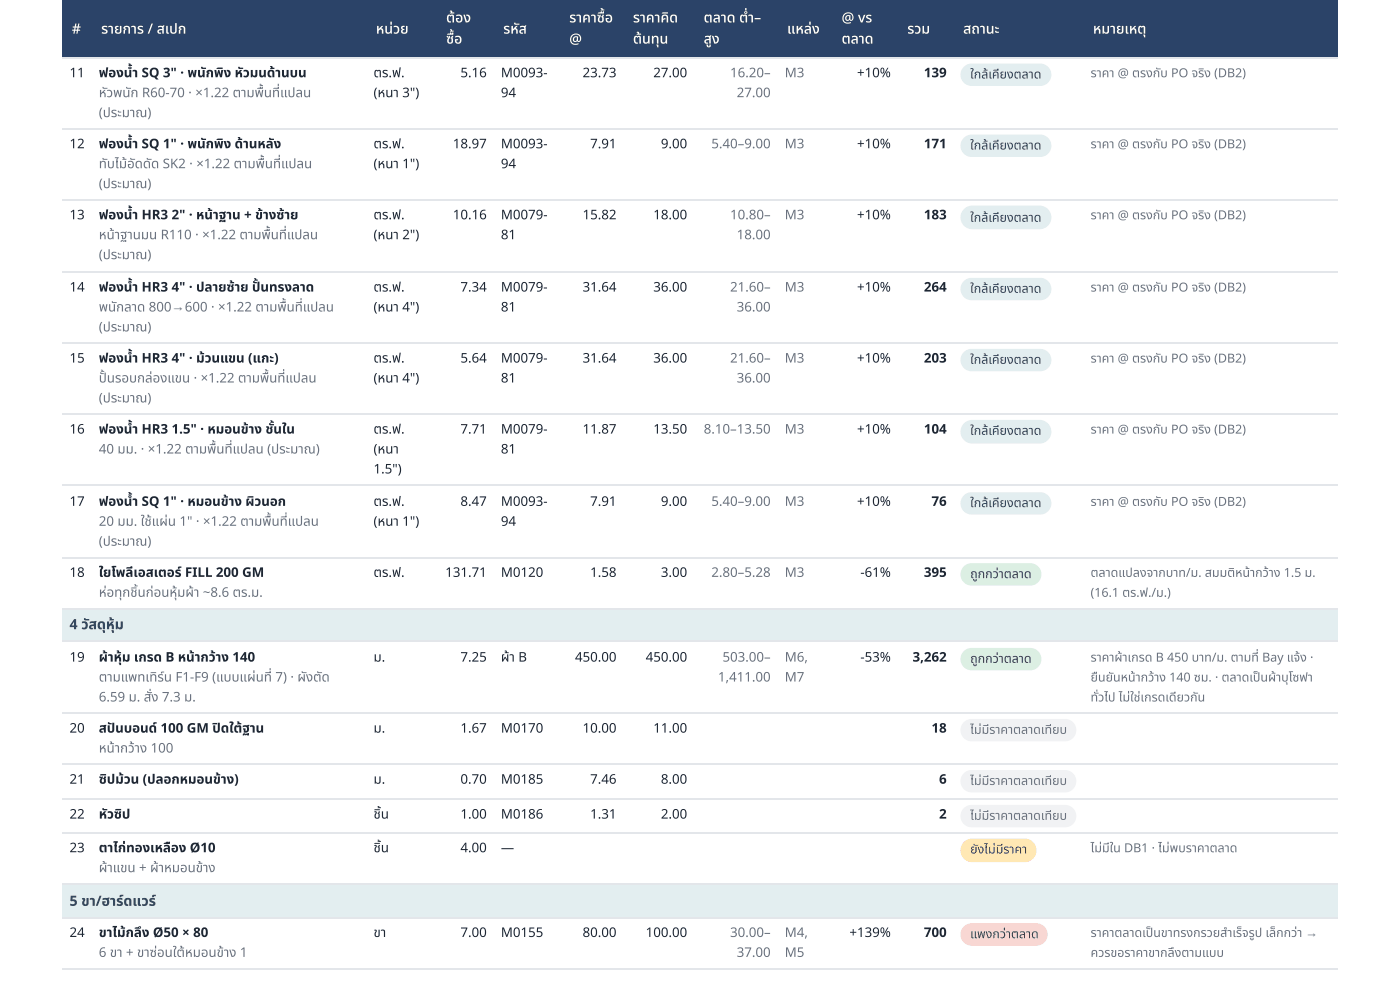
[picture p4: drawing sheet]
<svg xmlns="http://www.w3.org/2000/svg" width="297mm" height="210mm" viewBox="0 0 297 210" stroke-linecap="round" stroke-linejoin="round" font-family="sans-serif">
<defs><g id="words">
<g font-size="3" fill="#fff">
<text x="94.7" y="4.8">ต้ อง</text>
<text x="120.9" y="4.8">ราคาซื้ อ</text>
<text x="128.5" y="4.8">ซื้</text>
<text x="134.4" y="4.8">ราคาคิ ด</text>
<text x="149.5" y="4.8">ตลาด ต่ำ</text>
<text x="160.2" y="4.8">–</text>
<text x="178.8" y="4.8">@ vs</text>
<text x="15.3" y="7.1">#</text>
<text x="21.5" y="7.1">รายการ / สเปก</text>
<text x="79.8" y="7.1">หน่ วย</text>
<text x="94.7" y="9.3">ซื้ อ</text>
<text x="96.5" y="9.3">ซื้</text>
<text x="106.9" y="7.1">รหั ส</text>
<text x="110.2" y="7.1">หั</text>
<text x="120.9" y="9.3">@</text>
<text x="134.4" y="9.3">ต้ นทุ น</text>
<text x="140.1" y="9.3">ทุ</text>
<text x="149.5" y="9.3">สู ง</text>
<text x="151.2" y="9.3">สู</text>
<text x="167.2" y="7.1">แหล่ ง</text>
<text x="178.8" y="9.3">ตลาด</text>
<text x="192.7" y="7.1">รวม</text>
<text x="204.6" y="7.1">สถานะ</text>
<text x="232.1" y="7.1">หมายเหตุ</text>
</g>
<g font-size="3" fill="#2f4554">
<text x="14.8" y="133.6">4 วั สดุ หุ้ดุ หุ้ม</text>
<text x="18.9" y="133.6">วั</text>
<text x="24.4" y="133.6">หุ้</text>
<text x="14.8" y="192.4">5 ขา/ฮาร์ ดแวร์</text>
<text x="26.2" y="192.4">ร์</text>
</g>
<g font-size="2.8" fill="#1e2733">
<text x="14.8" y="16.4">11</text>
<text x="21" y="16.4">ฟองน้ำ</text>
<text x="30.1" y="16.4">SQ 3&quot; · พนั กพิ ง หั วมนด้ านบน</text>
<text x="43.7" y="16.4">นั</text>
<text x="47.5" y="16.4">พิ</text>
<text x="79.3" y="16.4">ตร.ฟ.</text>
<text x="97.8" y="16.4">5.16</text>
<text x="106.4" y="16.4">M0093-</text>
<text x="123.7" y="16.4">23.73</text>
<text x="138.7" y="16.4">27.00</text>
<text x="182" y="16.4">+10%</text>
<text x="196.2" y="16.4">139</text>
<text x="79.3" y="20.6">(หนา 3&quot;)</text>
<text x="106.4" y="20.6">94</text>
<text x="14.8" y="31.5">12</text>
<text x="21" y="31.5">ฟองน้ำ</text>
<text x="30.1" y="31.5">SQ 1&quot; · พนั กพิ ง ด้ านหลั ง</text>
<text x="43.7" y="31.5">นั</text>
<text x="47.5" y="31.5">พิ</text>
<text x="79.3" y="31.5">ตร.ฟ.</text>
<text x="79.3" y="35.7">(หนา 1&quot;)</text>
<text x="96.2" y="31.5">18.97</text>
<text x="106.4" y="31.5">M0093-</text>
<text x="106.4" y="35.7">94</text>
<text x="125.3" y="31.5">7.91</text>
<text x="140.4" y="31.5">9.00</text>
<text x="182" y="31.5">+10%</text>
<text x="196.2" y="31.5">171</text>
<text x="14.8" y="46.6">13</text>
<text x="21" y="46.6">ฟองน้ำ</text>
<text x="30.1" y="46.6">HR3</text>
<text x="36.4" y="46.6">2&quot; · หน้ าน้ ฐาน + ข้ าข้ งซ้ าซ้ ย</text>
<text x="79.3" y="46.6">ตร.ฟ.</text>
<text x="96.2" y="46.6">10.16</text>
<text x="106.4" y="46.6">M0079-</text>
<text x="123.7" y="46.6">15.82</text>
<text x="138.7" y="46.6">18.00</text>
<text x="182" y="46.6">+10%</text>
<text x="196.2" y="46.6">183</text>
<text x="79.3" y="50.8">(หนา 2&quot;)</text>
<text x="106.4" y="50.8">81</text>
<text x="14.8" y="61.9">14</text>
<text x="21" y="61.9">ฟองน้ำ</text>
<text x="30.1" y="61.9">HR3</text>
<text x="36.4" y="61.9">4&quot; · ปลายซ้ าซ้ ย ปั้ นทรงลาด</text>
<text x="55.3" y="61.9">ปั้</text>
<text x="79.3" y="61.9">ตร.ฟ.</text>
<text x="97.8" y="61.9">7.34</text>
<text x="106.4" y="61.9">M0079-</text>
<text x="123.7" y="61.9">31.64</text>
<text x="138.7" y="61.9">36.00</text>
<text x="182" y="61.9">+10%</text>
<text x="196.2" y="61.9">264</text>
<text x="79.3" y="66.1">(หนา 4&quot;)</text>
<text x="106.4" y="66.1">81</text>
<text x="14.8" y="77">15</text>
<text x="21" y="77">ฟองน้ำ</text>
<text x="30.1" y="77">HR3</text>
<text x="36.4" y="77">4&quot; · ม้ วนแขน (แกะ)</text>
<text x="43.5" y="77">ม้</text>
<text x="79.3" y="77">ตร.ฟ.</text>
<text x="97.8" y="77">5.64</text>
<text x="106.4" y="77">M0079-</text>
<text x="123.7" y="77">31.64</text>
<text x="138.7" y="77">36.00</text>
<text x="182" y="77">+10%</text>
<text x="196.2" y="77">203</text>
<text x="79.3" y="81.2">(หนา 4&quot;)</text>
<text x="106.4" y="81.2">81</text>
<text x="14.8" y="92.1">16</text>
<text x="21" y="92.1">ฟองน้ำ</text>
<text x="30.1" y="92.1">HR3</text>
<text x="36.4" y="92.1">1.5&quot; · หมอนข้ าข้ ง ชั้ นใน</text>
<text x="58.1" y="92.1">ชั้</text>
<text x="79.3" y="92.1">ตร.ฟ.</text>
<text x="97.8" y="92.1">7.71</text>
<text x="106.4" y="92.1">M0079-</text>
<text x="123.7" y="92.1">11.87</text>
<text x="138.7" y="92.1">13.50</text>
<text x="182" y="92.1">+10%</text>
<text x="196.2" y="92.1">104</text>
<text x="79.3" y="96.3">(หนา</text>
<text x="79.3" y="100.5">1.5&quot;)</text>
<text x="106.4" y="96.3">81</text>
<text x="14.8" y="107.4">17</text>
<text x="21" y="107.4">ฟองน้ำ</text>
<text x="30.1" y="107.4">SQ 1&quot; · หมอนข้ าข้ ง ผิ วนอก</text>
<text x="54" y="107.4">ผิ</text>
<text x="79.3" y="107.4">ตร.ฟ.</text>
<text x="97.8" y="107.4">8.47</text>
<text x="106.4" y="107.4">M0093-</text>
<text x="125.3" y="107.4">7.91</text>
<text x="140.4" y="107.4">9.00</text>
<text x="182" y="107.4">+10%</text>
<text x="197.8" y="107.4">76</text>
<text x="79.3" y="111.7">(หนา 1&quot;)</text>
<text x="106.4" y="111.7">94</text>
<text x="14.8" y="122.5">18</text>
<text x="21" y="122.5">ใยโพลี เอสเตอร์ FILL 200 GM</text>
<text x="79.3" y="122.5">ตร.ฟ.</text>
<text x="94.6" y="122.5">131.71</text>
<text x="106.4" y="122.5">M0120</text>
<text x="125.3" y="122.5">1.58</text>
<text x="140.4" y="122.5">3.00</text>
<text x="182.7" y="122.5">-61%</text>
<text x="196.2" y="122.5">395</text>
<text x="14.8" y="140.5">19</text>
<text x="21" y="140.5">ผ้ าผ้ หุ้ ม เกรด B หน้ าน้ กว้ าว้ ง 140</text>
<text x="25.9" y="140.5">หุ้</text>
<text x="79.3" y="140.5">ม.</text>
<text x="97.8" y="140.5">7.25</text>
<text x="106.4" y="140.5">ผ้ าผ้ B</text>
<text x="122.1" y="140.5">450.00</text>
<text x="137.1" y="140.5">450.00</text>
<text x="182.7" y="140.5">-53%</text>
<text x="193.8" y="140.5">3,262</text>
<text x="14.8" y="155.6">20</text>
<text x="21" y="155.6">สปั นบอนด์ 100 GM ปิ ดใต้ ฐาน</text>
<text x="24.5" y="155.6">ปั</text>
<text x="46.9" y="155.6">ปิ</text>
<text x="79.3" y="155.6">ม.</text>
<text x="97.8" y="155.6">1.67</text>
<text x="106.4" y="155.6">M0170</text>
<text x="123.7" y="155.6">10.00</text>
<text x="138.7" y="155.6">11.00</text>
<text x="197.8" y="155.6">18</text>
<text x="14.8" y="166.4">21</text>
<text x="21" y="166.4">ซิ ปม้ วน (ปลอกหมอนข้ าข้ ง)</text>
<text x="22.8" y="166.4">ซิ</text>
<text x="26.3" y="166.4">ม้</text>
<text x="79.3" y="166.4">ม.</text>
<text x="97.8" y="166.4">0.70</text>
<text x="106.4" y="166.4">M0185</text>
<text x="125.3" y="166.4">7.46</text>
<text x="140.4" y="166.4">8.00</text>
<text x="199.5" y="166.4">6</text>
<text x="14.8" y="173.8">22</text>
<text x="21" y="173.8">หั วซิ ป</text>
<text x="26" y="173.8">ซิ</text>
<text x="79.3" y="173.8">ชิ้ น</text>
<text x="80.9" y="173.8">ชิ้</text>
<text x="97.8" y="173.8">1.00</text>
<text x="106.4" y="173.8">M0186</text>
<text x="125.3" y="173.8">1.31</text>
<text x="140.4" y="173.8">2.00</text>
<text x="199.5" y="173.8">2</text>
<text x="14.8" y="181">23</text>
<text x="21" y="181">ตาไก่ ทองเหลื อง Ø10</text>
<text x="79.3" y="181">ชิ้ น</text>
<text x="80.9" y="181">ชิ้</text>
<text x="97.8" y="181">4.00</text>
<text x="106.4" y="181">—</text>
<text x="14.8" y="199">24</text>
<text x="21" y="199">ขาไม้ กลึ ง Ø50 × 80</text>
<text x="26.7" y="199">ม้</text>
<text x="79.3" y="199">ขา</text>
<text x="97.8" y="199">7.00</text>
<text x="106.4" y="199">M0155</text>
<text x="123.7" y="199">80.00</text>
<text x="137.1" y="199">100.00</text>
<text x="180.4" y="199">+139%</text>
<text x="196.2" y="199">700</text>
</g>
<g font-size="2.8" fill="#6b7280">
<text x="155.1" y="16.4">16.20–</text>
<text x="166.7" y="16.4">M3</text>
<text x="21" y="20.6">หั วพนั ก R60-70 · ×1.22 ตามพื้ นที่ แปลน</text>
<text x="22.7" y="20.6">หั</text>
<text x="27.7" y="20.6">นั</text>
<text x="56.1" y="20.6">พื้</text>
<text x="156.5" y="20.6">27.00</text>
<text x="21" y="24.9">(ประมาณ)</text>
<text x="21" y="35.7">ทั บไม้ อัม้ อัดดั ด SK2 · ×1.22 ตามพื้ นที่ แปลน</text>
<text x="32.1" y="35.7">ดั</text>
<text x="56.3" y="35.7">พื้</text>
<text x="151.1" y="31.5">5.40–9.00</text>
<text x="166.7" y="31.5">M3</text>
<text x="21" y="40">(ประมาณ)</text>
<text x="155.1" y="46.6">10.80–</text>
<text x="166.7" y="46.6">M3</text>
<text x="21" y="50.8">หน้ าน้ ฐานมน R110 · ×1.22 ตามพื้ นที่ แปลน</text>
<text x="57.5" y="50.8">พื้</text>
<text x="156.5" y="50.8">18.00</text>
<text x="21" y="55">(ประมาณ)</text>
<text x="155.1" y="61.9">21.60–</text>
<text x="166.7" y="61.9">M3</text>
<text x="21" y="66.1">พนั กลาด 800→600 · ×1.22 ตามพื้ นที่ แปลน</text>
<text x="21" y="70.4">(ประมาณ)</text>
<text x="24.7" y="66.1">นั</text>
<text x="60.9" y="66.1">พื้</text>
<text x="156.5" y="66.1">36.00</text>
<text x="155.1" y="77">21.60–</text>
<text x="166.7" y="77">M3</text>
<text x="21" y="81.2">ปั้ นรอบกล่ องแขน · ×1.22 ตามพื้ นที่ แปลน</text>
<text x="57.2" y="81.2">พื้</text>
<text x="156.5" y="81.2">36.00</text>
<text x="21" y="85.5">(ประมาณ)</text>
<text x="149.5" y="92.1">8.10–13.50</text>
<text x="166.7" y="92.1">M3</text>
<text x="21" y="96.3">40 มม. · ×1.22 ตามพื้ นที่ แปลน (ประมาณ)</text>
<text x="46" y="96.3">พื้</text>
<text x="151.1" y="107.4">5.40–9.00</text>
<text x="166.7" y="107.4">M3</text>
<text x="21" y="111.7">20 มม. ใช้ แผ่ น 1&quot; · ×1.22 ตามพื้ นที่ แปลน</text>
<text x="32.3" y="111.7">ช้</text>
<text x="35.7" y="111.7">ผ่</text>
<text x="57.7" y="111.7">พื้</text>
<text x="21" y="115.9">(ประมาณ)</text>
<text x="151.1" y="122.5">2.80–5.28</text>
<text x="166.7" y="122.5">M3</text>
<text x="21" y="126.7">ห่ อทุ กชิ้ นก่ อนหุ้ มผ้ าผ้ ~8.6 ตร.ม.</text>
<text x="22.7" y="126.7">ห่</text>
<text x="26" y="126.7">ทุ</text>
<text x="29.3" y="126.7">ชิ้</text>
<text x="37.7" y="126.7">หุ้</text>
<text x="153.4" y="140.5">503.00–</text>
<text x="166.7" y="140.5">M6,</text>
<text x="21" y="144.7">ตามแพทเทิ ร์ น F1-F9 (แบบแผ่ นที่</text>
<text x="21" y="149">6.59 ม. สั่ ง 7.3 ม.</text>
<text x="32.2" y="149">สั่</text>
<text x="34.9" y="144.7">ร์</text>
<text x="54.3" y="144.7">ผ่</text>
<text x="58.5" y="144.7">7) · ผั งตั ด</text>
<text x="65" y="144.7">ผั</text>
<text x="152.5" y="144.7">1,411.00</text>
<text x="166.7" y="144.7">M7</text>
<text x="21" y="159.8">หน้ าน้ กว้ าว้ ง 100</text>
<text x="21" y="185.2">ผ้ าผ้ แขน + ผ้ าผ้ หมอนข้ าข้ ง</text>
<text x="21" y="203.2">6 ขา + ขาซ่ อนใต้ หมอนข้ าข้ ง 1</text>
<text x="33.4" y="203.2">ซ่</text>
<text x="155.1" y="199">30.00–</text>
<text x="156.5" y="203.2">37.00</text>
<text x="166.7" y="199">M4,</text>
<text x="166.7" y="203.2">M5</text>
</g>
<g font-size="2.6" fill="#2f4554">
<text x="206.1" y="16.7">ใกล้ เคี ยงตลาด</text>
<text x="206.1" y="31.8">ใกล้ เคี ยงตลาด</text>
<text x="206.1" y="47.1">ใกล้ เคี ยงตลาด</text>
<text x="206.1" y="62.2">ใกล้ เคี ยงตลาด</text>
<text x="206.1" y="77.3">ใกล้ เคี ยงตลาด</text>
<text x="206.1" y="92.3">ใกล้ เคี ยงตลาด</text>
<text x="206.1" y="107.7">ใกล้ เคี ยงตลาด</text>
</g>
<g font-size="2.6" fill="#6b7280">
<text x="231.6" y="16.4">ราคา @ ตรงกั บ PO จริ ง (DB2)</text>
<text x="255.9" y="16.4">ริ</text>
<text x="231.6" y="31.5">ราคา @ ตรงกั บ PO จริ ง (DB2)</text>
<text x="255.9" y="31.5">ริ</text>
<text x="231.6" y="46.6">ราคา @ ตรงกั บ PO จริ ง (DB2)</text>
<text x="255.9" y="46.6">ริ</text>
<text x="231.6" y="61.9">ราคา @ ตรงกั บ PO จริ ง (DB2)</text>
<text x="255.9" y="61.9">ริ</text>
<text x="231.6" y="77">ราคา @ ตรงกั บ PO จริ ง (DB2)</text>
<text x="255.9" y="77">ริ</text>
<text x="231.6" y="92.1">ราคา @ ตรงกั บ PO จริ ง (DB2)</text>
<text x="255.9" y="92.1">ริ</text>
<text x="231.6" y="107.4">ราคา @ ตรงกั บ PO จริ ง (DB2)</text>
<text x="255.9" y="107.4">ริ</text>
<text x="231.6" y="122.5">ตลาดแปลงจากบาท/ม. สมมติ หน้ ากว้ าว้ ง 1.5 ม.</text>
<text x="231.6" y="126.7">(16.1 ตร.ฟ./ม.)</text>
<text x="231.6" y="140.5">ราคาผ้ าผ้ เกรด B 450 บาท/ม. ตามที่</text>
<text x="268.1" y="140.5">Bay แจ้ ง ·</text>
<text x="276.2" y="140.5">จ้</text>
<text x="231.6" y="144.7">ยื นยั นหน้ ากว้ าว้ ง 140 ซม. · ตลาดเป็ นผ้ าผ้ บุ โซฟา</text>
<text x="231.6" y="149">ทั่ วไป ไม่ ใม่ ช่ เช่ กรดเดี ยวกั น</text>
<text x="233.2" y="144.7">ยื</text>
<text x="233.3" y="149.1">ทั่</text>
<text x="236.4" y="144.7">ยั</text>
<text x="206.1" y="155.8">ไม่ มีม่ ราคาตลาดเที ยบ</text>
<text x="210.1" y="155.8">มี</text>
<text x="206.1" y="166.7">ไม่ มีม่ ราคาตลาดเที ยบ</text>
<text x="210.1" y="166.7">มี</text>
<text x="206.1" y="174.1">ไม่ มีม่ ราคาตลาดเที ยบ</text>
<text x="210.1" y="174.1">มี</text>
<text x="231.6" y="181">ไม่ มีม่ ใมีน DB1 · ไม่ พบราคาตลาด</text>
<text x="248.4" y="181">ม่</text>
<text x="231.6" y="199">ราคาตลาดเป็ นขาทรงกรวยสำ</text>
<text x="231.6" y="203.2">ควรขอราคาขากลึ งตามแบบ</text>
<text x="261.7" y="199">เร็ จรู ป เล็ กกว่ าว่ →</text>
<text x="263.9" y="199">ร็</text>
</g>
<g font-size="2.6" fill="#1f6b3a">
<text x="206.1" y="122.8">ถู กกว่ าว่ ตลาด</text>
<text x="207.7" y="122.8">ถู</text>
<text x="206.1" y="140.8">ถู กกว่ าว่ ตลาด</text>
<text x="207.7" y="140.8">ถู</text>
</g>
<g font-size="2.6" fill="#7a5200">
<text x="206.1" y="181.2">ยั งไม่ มีม่ ราคา</text>
<text x="207.6" y="181.2">ยั</text>
<text x="213.1" y="181.2">มี</text>
</g>
<text font-size="2.6" fill="#8a2b20" x="206.1" y="199.2">แพงกว่ าว่ ตลาด</text>
</g></defs>
<g fill="#2b4368">
<path d="M13.2 0h6.4v12.2h-6.4z"/>
<path d="M19.6 0h58.2v12.2h-58.2z"/>
<path d="M77.8 0h15.1v12.2h-15.1z"/>
<path d="M92.9 0h11.9v12.2h-11.9z"/>
<path d="M104.8 0h14v12.2h-14z"/>
<path d="M118.8 0h13.8v12.2h-13.8z"/>
<path d="M132.6 0h14.8v12.2h-14.8z"/>
<path d="M147.4 0h17.7v12.2h-17.7z"/>
<path d="M165.1 0h11.6v12.2h-11.6z"/>
<path d="M176.7 0h14.1v12.2h-14.1z"/>
<path d="M190.8 0h11.9v12.2h-11.9z"/>
<path d="M202.7 0h27.5v12.2h-27.5z"/>
<path d="M230.2 0h54v12.2h-54z"/>
</g>
<g fill="#e3eef0">
<path d="M13.2 129.4h271v6.9h-271z"/>
<path d="M13.2 187.9h271v6.8h-271z"/>
</g>
<g fill="none" stroke="#e3e6ea" stroke-width=".26">
<path d="M13.2 12.3h271M13.2 27.4h271M13.2 42.5h271M13.2 57.8h271M13.2 72.9h271M13.2 88h271M13.2 103.1h271M13.2 118.4h271M13.2 129.2h271M13.2 136.1h271M13.2 151.5h271M13.2 162.3h271"/>
<path d="M13.2 169.7h271M13.2 176.9h271M13.2 187.7h271M13.2 194.9h271M13.2 205.7h271"/>
</g>
<g fill="#e3eef0">
<path d="M204.7 14.2l.6-.5 .9-.2h14.7a2.38 2.38 0 0 1 2.4 2.4 2.38 2.38 0 0 1-2.4 2.4h-14.5a2.38 2.38 0 0 1-2.2-1.5 2.38 2.38 0 0 1 .5-2.6z"/>
<path d="M204.7 29.3l.6-.5 .9-.2h14.7a2.38 2.38 0 0 1 2.4 2.4 2.38 2.38 0 0 1-2.4 2.3h-14.5a2.38 2.38 0 0 1-2.2-1.4 2.38 2.38 0 0 1 .5-2.6z"/>
<path d="M204.7 44.4l.7-.5 .9-.2h14.5a2.51 2.51 0 0 1 2.5 2.5 2.51 2.51 0 0 1-2.5 2.5h-14.3a2.51 2.51 0 0 1-2.3-1.6 2.51 2.51 0 0 1 .5-2.7z"/>
<path d="M204.7 59.7l.6-.5 .9-.2h14.7a2.38 2.38 0 0 1 2.4 2.4 2.38 2.38 0 0 1-2.4 2.4h-14.5a2.38 2.38 0 0 1-2.2-1.5 2.38 2.38 0 0 1 .5-2.6z"/>
<path d="M204.7 74.8l.6-.5 .9-.2h14.7a2.38 2.38 0 0 1 2.4 2.4 2.38 2.38 0 0 1-2.4 2.3h-14.5a2.38 2.38 0 0 1-2.2-1.4 2.38 2.38 0 0 1 .5-2.6z"/>
<path d="M204.7 89.9l.7-.5 .9-.2h14.5a2.51 2.51 0 0 1 2.5 2.5 2.51 2.51 0 0 1-2.5 2.5h-14.3a2.51 2.51 0 0 1-2.3-1.6 2.51 2.51 0 0 1 .5-2.7z"/>
<path d="M204.7 105.2l.6-.4 .9-.3h14.7a2.38 2.38 0 0 1 2.4 2.4 2.38 2.38 0 0 1-2.4 2.4h-14.5a2.38 2.38 0 0 1-2.2-1.5 2.38 2.38 0 0 1 .5-2.6z"/>
</g>
<g fill="#dcefe3">
<path d="M204.7 120.3l.6-.5 .9-.2h12.6a2.38 2.38 0 0 1 2.4 2.4 2.38 2.38 0 0 1-2.4 2.4h-12.4a2.38 2.38 0 0 1-2.2-1.5 2.38 2.38 0 0 1 .5-2.6z"/>
<path d="M204.7 138.3l.8-.5 .7-.2h12.6a2.38 2.38 0 0 1 2.4 2.4 2.38 2.38 0 0 1-2.4 2.3h-12.4a2.38 2.38 0 0 1-2.2-1.4 2.38 2.38 0 0 1 .5-2.6z"/>
</g>
<g fill="#f1f2f4">
<path d="M204.7 153.4l.8-.6 .9-.1h19.8a2.38 2.38 0 0 1 2.4 2.3 2.38 2.38 0 0 1-2.4 2.4h-19.8a2.38 2.38 0 0 1-2.2-1.4 2.38 2.38 0 0 1 .5-2.6z"/>
<path d="M204.7 164.2l.8-.5 .9-.2h19.8a2.38 2.38 0 0 1 2.4 2.4 2.38 2.38 0 0 1-2.4 2.4h-19.8a2.38 2.38 0 0 1-2.2-1.5 2.38 2.38 0 0 1 .5-2.6z"/>
<path d="M204.7 171.6l.8-.5 .9-.2h19.8a2.38 2.38 0 0 1 2.4 2.4 2.38 2.38 0 0 1-2.4 2.4h-19.8a2.38 2.38 0 0 1-2.2-1.5 2.38 2.38 0 0 1 .5-2.6z"/>
</g>
<path d="M204.7 178.8l.7-.5 .9-.2h11.3a2.51 2.51 0 0 1 2.5 2.5 2.51 2.51 0 0 1-2.5 2.5h-11.1a2.51 2.51 0 0 1-2.3-1.6 2.51 2.51 0 0 1 .5-2.7z" fill="#ffe8b3"/>
<path d="M204.7 196.8l.8-.6 .7-.1h13.9a2.38 2.38 0 0 1 2.4 2.3 2.38 2.38 0 0 1-2.4 2.4h-13.7a2.38 2.38 0 0 1-2.2-1.5 2.38 2.38 0 0 1 .5-2.5z" fill="#f8d7d3"/>
<use href="#words"/>
</svg>
